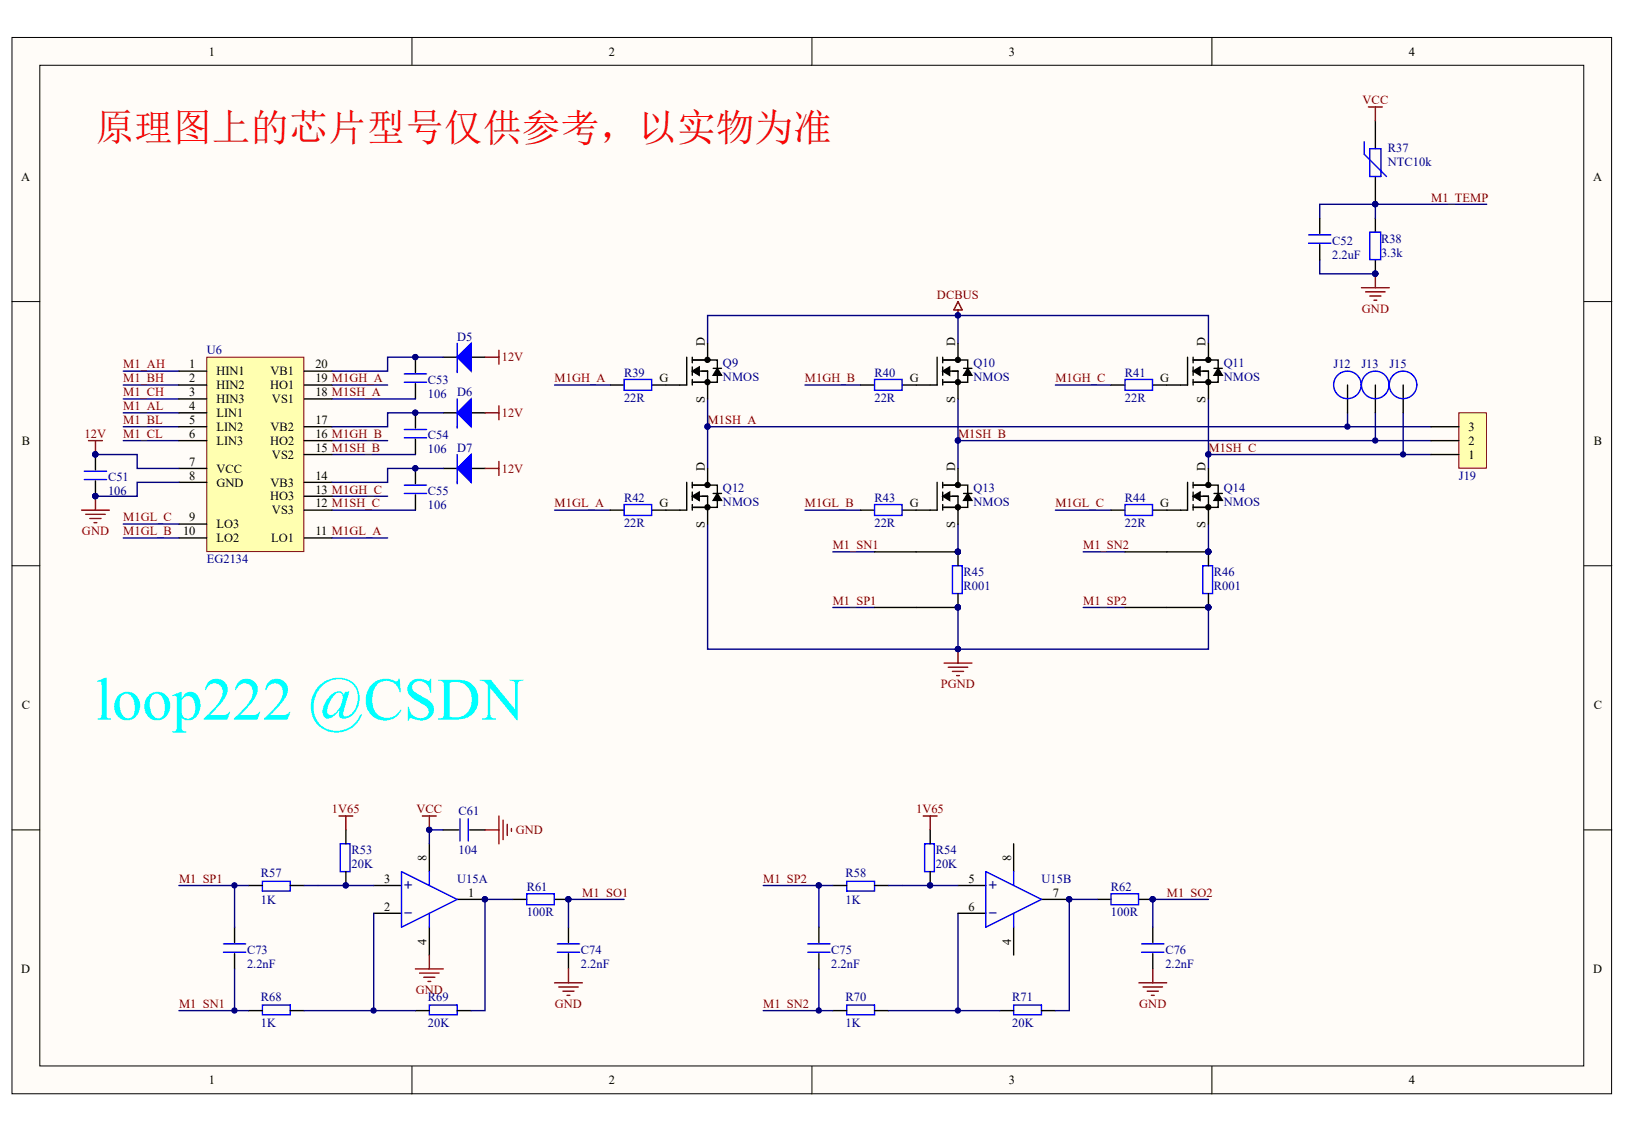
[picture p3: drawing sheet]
<svg xmlns="http://www.w3.org/2000/svg" width="287mm" height="200mm" viewBox="0 0 287 200" stroke-linecap="round" stroke-linejoin="round" font-family="sans-serif">
<defs><g id="words">
<text font-size="10.6" fill="#0ff" x="16.8" y="126.9">loop222 @CSDN</text>
<text font-size="6.8" fill="#f00" x="16.8" y="24.9">原理图上的芯片型号仅供参考，以实物为准</text>
<g font-size="3" fill="#000080">
<text x="71.3" y="157.2">+</text>
<text x="174.4" y="157.2">+</text>
<text x="71.3" y="162.1">-</text>
<text x="174.4" y="162.1">-</text>
</g>
<g font-size="2.2">
<text x="36.8" y="9.8">1</text>
<text x="107.4" y="9.8">2</text>
<text x="178" y="9.8">3</text>
<text x="248.5" y="9.8">4</text>
<text x="3.8" y="31.9">A</text>
<text x="281" y="31.9">A</text>
<text x="33.4" y="65">1</text>
<text x="55.6" y="65">20</text>
<text x="124.3" y="61" transform="rotate(-90 124.3 61)">D</text>
<text x="168.5" y="61" transform="rotate(-90 168.5 61)">D</text>
<text x="212.7" y="61" transform="rotate(-90 212.7 61)">D</text>
<text x="33.4" y="67.4">2</text>
<text x="33.4" y="69.9">3</text>
<text x="38.2" y="66.2">HIN1</text>
<text x="38.2" y="68.6">HIN2</text>
<text x="38.2" y="71.1">HIN3</text>
<text x="47.6" y="68.6">HO1</text>
<text x="47.7" y="66.2">VB1</text>
<text x="48" y="71.1">VS1</text>
<text x="55.6" y="69.9">18 M1SH_A</text>
<text x="55.6" y="67.4">19 M1GH_A</text>
<text x="116.3" y="67.4">G</text>
<text x="124.3" y="71.1" transform="rotate(-90 124.3 71.1)">S</text>
<text x="160.5" y="67.4">G</text>
<text x="168.5" y="71.1" transform="rotate(-90 168.5 71.1)">S</text>
<text x="204.7" y="67.4">G</text>
<text x="212.7" y="71.1" transform="rotate(-90 212.7 71.1)">S</text>
<text x="33.4" y="72.4">4</text>
<text x="33.4" y="74.8">5</text>
<text x="33.4" y="77.3">6</text>
<text x="38.2" y="73.6">LIN1</text>
<text x="38.2" y="76">LIN2</text>
<text x="47.7" y="76">VB2</text>
<text x="55.6" y="77.3">16 M1GH_B</text>
<text x="55.6" y="74.8">17</text>
<text x="259" y="76">3</text>
<text x="3.8" y="78.5">B</text>
<text x="33.4" y="82.2">7</text>
<text x="38.2" y="78.5">LIN3</text>
<text x="38.2" y="83.4">VCC</text>
<text x="47.6" y="78.5">HO2</text>
<text x="48" y="80.9">VS2</text>
<text x="55.6" y="79.7">15 M1SH_B</text>
<text x="124.3" y="83.1" transform="rotate(-90 124.3 83.1)">D</text>
<text x="168.5" y="83.1" transform="rotate(-90 168.5 83.1)">D</text>
<text x="212.7" y="83.1" transform="rotate(-90 212.7 83.1)">D</text>
<text x="259" y="80.9">1</text>
<text x="259" y="78.5">2</text>
<text x="281.1" y="78.5">B</text>
<text x="33.4" y="84.6">8</text>
<text x="38.2" y="85.8">GND</text>
<text x="47.6" y="88.3">HO3</text>
<text x="47.7" y="85.8">VB3</text>
<text x="55.6" y="89.5">12 M1SH_C</text>
<text x="55.6" y="87.1">13 M1GH_C</text>
<text x="55.6" y="84.6">14</text>
<text x="116.3" y="89.5">G</text>
<text x="160.5" y="89.5">G</text>
<text x="204.7" y="89.5">G</text>
<text x="32.3" y="94.4">10</text>
<text x="33.4" y="92">9</text>
<text x="38.2" y="93.2">LO3</text>
<text x="38.2" y="95.6">LO2</text>
<text x="47.8" y="95.6">LO1</text>
<text x="48" y="90.7">VS3</text>
<text x="55.6" y="94.4">11 M1GL_A</text>
<text x="124.3" y="93.2" transform="rotate(-90 124.3 93.2)">S</text>
<text x="168.5" y="93.2" transform="rotate(-90 168.5 93.2)">S</text>
<text x="212.7" y="93.2" transform="rotate(-90 212.7 93.2)">S</text>
<text x="3.8" y="125.1">C</text>
<text x="281.1" y="125.1">C</text>
<text x="67.8" y="155.7">3</text>
<text x="75.2" y="151.8" transform="rotate(-90 75.2 151.8)">8</text>
<text x="170.8" y="155.7">5</text>
<text x="178.3" y="151.8" transform="rotate(-90 178.3 151.8)">8</text>
<text x="67.8" y="160.6">2</text>
<text x="82.6" y="158.2">1</text>
<text x="170.8" y="160.6">6</text>
<text x="185.7" y="158.2">7</text>
<text x="75.2" y="166.6" transform="rotate(-90 75.2 166.6)">4</text>
<text x="178.3" y="166.6" transform="rotate(-90 178.3 166.6)">4</text>
<text x="3.8" y="171.6">D</text>
<text x="281" y="171.6">D</text>
<text x="36.8" y="191.3">1</text>
<text x="107.4" y="191.3">2</text>
<text x="178" y="191.3">3</text>
<text x="248.5" y="191.3">4</text>
</g>
<g font-size="2.2" fill="#800000">
<text x="240.3" y="18.4">VCC</text>
<text x="252.4" y="35.6">M1_TEMP</text>
<text x="165.3" y="52.7">DCBUS</text>
<text x="240.2" y="55.2">GND</text>
<text x="21.7" y="65">M1_AH</text>
<text x="88.5" y="63.7">12V</text>
<text x="21.7" y="67.4">M1_BH</text>
<text x="21.7" y="69.9">M1_CH</text>
<text x="97.8" y="67.4">M1GH_A</text>
<text x="142" y="67.4">M1GH_B</text>
<text x="186.2" y="67.4">M1GH_C</text>
<text x="14.9" y="77.3">12V</text>
<text x="21.7" y="72.4">M1_AL</text>
<text x="21.7" y="74.8">M1_BL</text>
<text x="21.7" y="77.3">M1_CL</text>
<text x="88.5" y="73.6">12V</text>
<text x="124.8" y="74.8">M1SH_A</text>
<text x="169" y="77.3">M1SH_B</text>
<text x="88.5" y="83.4">12V</text>
<text x="213.2" y="79.7">M1SH_C</text>
<text x="97.8" y="89.5">M1GL_A</text>
<text x="142" y="89.5">M1GL_B</text>
<text x="186.2" y="89.5">M1GL_C</text>
<text x="14.5" y="94.4">GND</text>
<text x="21.7" y="94.4">M1GL_B</text>
<text x="21.7" y="92">M1GL_C</text>
<text x="146.9" y="96.9">M1_SN1</text>
<text x="191.1" y="96.9">M1_SN2</text>
<text x="146.9" y="106.7">M1_SP1</text>
<text x="191.1" y="106.7">M1_SP2</text>
<text x="165.9" y="121.4">PGND</text>
<text x="58.5" y="143.4">1V65</text>
<text x="73.5" y="143.4">VCC</text>
<text x="161.6" y="143.4">1V65</text>
<text x="91" y="147.1">GND</text>
<text x="31.6" y="155.7">M1_SP1</text>
<text x="134.6" y="155.7">M1_SP2</text>
<text x="102.7" y="158.2">M1_SO1</text>
<text x="205.8" y="158.2">M1_SO2</text>
<text x="31.6" y="177.8">M1_SN1</text>
<text x="73.3" y="175.3">GND</text>
<text x="97.9" y="177.8">GND</text>
<text x="134.6" y="177.8">M1_SN2</text>
<text x="200.9" y="177.8">GND</text>
</g>
<g font-size="2.2" fill="#000080">
<text x="244.8" y="26.7">R37</text>
<text x="244.8" y="29.2">NTC10k</text>
<text x="235" y="43.2">C52</text>
<text x="235" y="45.6">2.2uF</text>
<text x="243.6" y="42.9">R38</text>
<text x="243.6" y="45.4">3.3k</text>
<text x="36.5" y="62.5">U6</text>
<text x="80.6" y="60.1">D5</text>
<text x="127.5" y="64.8">Q9</text>
<text x="171.7" y="64.8">Q10</text>
<text x="215.9" y="64.8">Q11</text>
<text x="235.2" y="65">J12</text>
<text x="240.1" y="65">J13</text>
<text x="245.1" y="65">J15</text>
<text x="75.5" y="67.7">C53</text>
<text x="75.5" y="70.1">106</text>
<text x="80.6" y="69.9">D6</text>
<text x="110.1" y="66.4">R39</text>
<text x="110.1" y="70.9">22R</text>
<text x="127.5" y="67.2">NMOS</text>
<text x="154.2" y="66.4">R40</text>
<text x="154.2" y="70.9">22R</text>
<text x="171.7" y="67.2">NMOS</text>
<text x="198.4" y="66.4">R41</text>
<text x="198.4" y="70.9">22R</text>
<text x="215.9" y="67.2">NMOS</text>
<text x="75.5" y="77.5">C54</text>
<text x="75.5" y="80">106</text>
<text x="80.6" y="79.7">D7</text>
<text x="19.1" y="84.9">C51</text>
<text x="19.1" y="87.3">106</text>
<text x="75.5" y="87.3">C55</text>
<text x="75.5" y="89.8">106</text>
<text x="110.1" y="88.5">R42</text>
<text x="127.5" y="86.8">Q12</text>
<text x="127.5" y="89.3">NMOS</text>
<text x="154.2" y="88.5">R43</text>
<text x="171.7" y="86.8">Q13</text>
<text x="171.7" y="89.3">NMOS</text>
<text x="198.4" y="88.5">R44</text>
<text x="215.9" y="86.8">Q14</text>
<text x="215.9" y="89.3">NMOS</text>
<text x="257.3" y="84.6">J19</text>
<text x="110.1" y="92.9">22R</text>
<text x="154.2" y="92.9">22R</text>
<text x="198.4" y="92.9">22R</text>
<text x="36.5" y="99.3">EG2134</text>
<text x="170" y="101.5">R45</text>
<text x="214.1" y="101.5">R46</text>
<text x="170" y="104">R001</text>
<text x="214.1" y="104">R001</text>
<text x="80.9" y="143.7">C61</text>
<text x="46" y="154.7">R57</text>
<text x="62" y="150.6">R53</text>
<text x="62" y="153">20K</text>
<text x="80.6" y="155.7">U15A</text>
<text x="80.9" y="150.6">104</text>
<text x="149.1" y="154.7">R58</text>
<text x="165.1" y="150.6">R54</text>
<text x="165.1" y="153">20K</text>
<text x="183.7" y="155.7">U15B</text>
<text x="46" y="159.4">1K</text>
<text x="92.9" y="157.2">R61</text>
<text x="92.9" y="161.6">100R</text>
<text x="149.1" y="159.4">1K</text>
<text x="196" y="157.2">R62</text>
<text x="196" y="161.6">100R</text>
<text x="43.6" y="168.2">C73</text>
<text x="43.6" y="170.7">2.2nF</text>
<text x="102.5" y="168.2">C74</text>
<text x="102.5" y="170.7">2.2nF</text>
<text x="146.6" y="168.2">C75</text>
<text x="146.6" y="170.7">2.2nF</text>
<text x="205.6" y="168.2">C76</text>
<text x="205.6" y="170.7">2.2nF</text>
<text x="46" y="176.5">R68</text>
<text x="75.5" y="176.5">R69</text>
<text x="149.1" y="176.5">R70</text>
<text x="178.5" y="176.5">R71</text>
<text x="46" y="181.2">1K</text>
<text x="75.5" y="181.2">20K</text>
<text x="149.1" y="181.2">1K</text>
<text x="178.5" y="181.2">20K</text>
</g>
</g></defs>
<g fill="#fffcf8" stroke="#000" stroke-width=".18">
<path d="M2.1 6.6h282.2v186.3h-282.2z"/>
<path d="M7 11.5h272.4v176.5h-272.4z"/>
</g>
<path d="M72.7 6.6v4.9M143.2 6.6v4.9M213.8 6.6v4.9M2.1 53.2h4.9M279.4 53.2h4.9M2.1 99.8h4.9M279.4 99.8h4.9M2.1 146.4h4.9M279.4 146.4h4.9M72.7 188.1v4.9M143.2 188.1v4.9M213.8 188.1v4.9" fill="none" stroke="#000" stroke-width=".18"/>
<g fill="none" stroke="#000080" stroke-width=".25">
<path d="M242.6 36v2.5M262.2 36h-29.4v2.5M232.8 45.8v2.5h9.8M21.7 67.9h9.9M21.7 65.5h9.9M21.7 72.8h9.9M21.7 70.4h9.9M21.7 77.7h9.9M21.7 75.3h9.9M58.6 67.9h9.8M58.6 70.4h14.7M58.6 77.7h9.8"/>
<path d="M58.6 80.2h14.7M58.6 87.5h9.8M58.6 90h14.7M31.6 156.2h12.2M53.6 156.2h2.5M78.2 146.4h-2.5v2.4M90.5 158.6h-5v19.7h-2.4M110.1 158.6h-9.8v5M134.6 156.2h9.8M146.9 156.2h-2.5v7.4M156.7 156.2h2.5M193.5 158.6h-4.9v19.7h-2.4"/>
<path d="M213.2 158.6h-9.9v5M31.6 178.3h12.2M41.4 170.9v7.4M53.6 178.3h19.7M65.9 161.1v17.2M134.6 178.3h12.3M144.4 170.9v7.4M156.7 178.3h19.6M169 161.1v17.2"/>
</g>
<g fill="#000080" stroke="#000080" stroke-width=".18">
<circle cx="242.6" cy="48.3" r=".47"/>
<circle cx="242.6" cy="36" r=".47"/>
<circle cx="100.2" cy="158.6" r=".47"/>
<circle cx="203.3" cy="158.6" r=".47"/>
<circle cx="164" cy="156.2" r=".47"/>
<circle cx="61" cy="156.2" r=".47"/>
<circle cx="169" cy="178.2" r=".47"/>
<circle cx="85.5" cy="158.6" r=".47"/>
<circle cx="65.9" cy="178.2" r=".47"/>
<circle cx="188.6" cy="158.6" r=".47"/>
<circle cx="75.7" cy="146.4" r=".47"/>
<circle cx="41.4" cy="178.2" r=".47"/>
<circle cx="144.4" cy="156.2" r=".47"/>
<circle cx="144.4" cy="178.2" r=".47"/>
<circle cx="16.8" cy="80.2" r=".47"/>
<circle cx="16.8" cy="87.5" r=".47"/>
<circle cx="73.3" cy="63" r=".47"/>
<circle cx="73.3" cy="72.8" r=".47"/>
<circle cx="73.3" cy="82.6" r=".47"/>
</g>
<g fill="none" stroke="#00f" stroke-width=".25">
<path d="M240.6 25v2.2l4 3.9M241.6 26.2h2v4.9h-2zM230.8 42.9h3.9M230.8 41.4h3.9M241.6 40.9h1.9v4.9h-1.9zM71.3 67.4h3.9M71.3 66h3.9M71.3 77.2h3.9M71.3 75.8h3.9M80.6 60.6v5.1M80.6 70.4v5.1M80.6 63h2.5"/>
<path d="M80.6 72.8h2.5M14.9 83.1h3.9M14.9 84.6h3.9M71.3 87h3.9M71.3 85.6h3.9M80.6 80.2v5.1M80.6 82.6h2.5M46.3 155.5h4.9v1.7h-4.9zM60 148.8h1.7v4.9h-1.7zM70.8 153.7l9.8 4.9-9.8 5zM75.7 153.7v2.5M81.1 144.4v3.9"/>
<path d="M82.6 144.4v3.9M92.9 157.7h4.9v1.9h-4.9zM149.3 155.5h5v1.7h-5zM163.1 148.8h1.7v4.9h-1.7zM173.9 153.7l9.8 4.9-9.8 5zM178.8 153.7v2.5M196 157.7h4.8v1.9h-4.8zM39.4 166.5h3.9M39.4 168h3.9M46.3 177.3h4.9v1.7h-4.9zM75.7 177.3h4.9v1.7h-4.9zM75.7 161.1v2.5"/>
<path d="M98.3 166.5h3.9M98.3 168h3.9M142.5 166.5h3.9M142.5 168h3.9M149.3 177.3h5v1.7h-5zM178.8 177.3h4.9v1.7h-4.9zM178.8 161.1v2.5M201.4 166.5h3.9M201.4 168h3.9"/>
</g>
<g fill="none" stroke="#000" stroke-width=".25">
<path d="M232.8 38.5v2.7M242.6 21.3v4.9M242.6 31.1v4.9M242.6 38.5v2.4M232.8 43.1v2.7M242.6 45.8v2.5M73.3 63v2.7M73.3 67.7v2.7M73.3 72.8v2.7M73.3 77.5v2.7M78.2 63h2.4M78.2 72.8h2.4"/>
<path d="M83.1 63h2.4M83.1 72.8h2.4M16.8 80.2v2.7M16.8 84.8v2.7M73.3 82.6v2.7M73.3 87.3v2.7M78.2 82.6h2.4M83.1 82.6h2.4M43.8 156.2h2.5M51.2 156.2h2.4M61 146.4v2.4M61 153.7v2.5"/>
<path d="M65.9 156.2h4.9M75.7 148.8v4.9M78.2 146.4h2.7M80.6 158.6h4.9M82.8 146.4h2.7M90.5 158.6h2.4M97.8 158.6h2.5M146.9 156.2h2.4M154.3 156.2h2.4M164.1 146.4v2.4M164.1 153.7v2.5M169 156.2h4.9"/>
<path d="M178.8 148.8v4.9M183.7 158.6h4.9M193.5 158.6h2.5M200.9 158.6h2.4M41.4 163.6v2.6M41.4 168.2v2.7M43.8 178.3h2.5M51.2 178.3h2.4M65.9 161.1h4.9M73.3 178.3h2.4M75.7 163.6v4.9M80.6 178.3h2.5"/>
<path d="M100.3 163.6v2.6M100.3 168.2v2.7M144.4 163.6v2.6M144.4 168.2v2.7M146.9 178.3h2.4M154.3 178.3h2.4M169 161.1h4.9M176.3 178.3h2.5M178.8 163.6v4.9M183.7 178.3h2.5M203.3 163.6v2.6M203.3 168.2v2.7"/>
</g>
<path d="M85.5 63h2.5M85.5 72.8h2.5M88 61.8v2.4M88 71.6v2.4M85.5 82.6h2.5M88 81.4v2.5M59.8 143.9h2.4M61 143.9v2.5M162.8 143.9h2.5M164.1 143.9v2.5" fill="none" stroke="#800000" stroke-width=".25"/>
<g fill="#00f" stroke="#00f" stroke-width=".25">
<path d="M80.6 63l2.5-2.4v4.9z"/>
<path d="M80.6 72.8l2.5-2.4v4.9z"/>
<path d="M80.6 82.6l2.5-2.4v4.9z"/>
</g>
<path d="M36.5 63h17.1v34.3h-17.1z" fill="#ffffb0" stroke="#800000" stroke-width=".18"/>
<g fill="none" stroke="#000" stroke-width=".25">
<path d="M31.6 65.5h4.9M31.6 67.9h4.9M31.6 70.4h4.9M31.6 72.8h4.9M31.6 75.3h4.9M31.6 77.7h4.9M53.6 65.5h5M53.6 67.9h5M53.6 70.4h5M53.6 75.3h5M53.6 77.7h5M107.6 67.9h2.5"/>
<path d="M115 67.9h2.4M151.8 67.9h2.5M159.2 67.9h2.4M196 67.9h2.4M203.3 67.9h2.5M237.7 67.9v4.9M242.6 67.9v4.9M247.5 67.9v4.9M31.6 82.6h4.9M31.6 85.1h4.9M31.6 92.4h4.9M31.6 94.9h4.9"/>
<path d="M53.6 85.1h5M53.6 94.9h5M53.6 90h5M53.6 87.5h5M53.6 80.2h5M107.6 90h2.5M115 90h2.4M151.8 90h2.5M159.2 90h2.4M169 97.3v2.5M196 90h2.4M203.3 90h2.5"/>
<path d="M213.2 97.3v2.5M169 104.7v2.4M213.2 104.7v2.4"/>
</g>
<g fill="none" stroke="#800000" stroke-width=".25">
<path d="M241.4 18.9h2.4M242.6 18.9v2.4M169 53.2l.7 1.5h-1.5zM169 54.7v1M240.1 50.7h5M240.9 51.5h3.4M241.6 52.2h2M242.4 53h.4M242.6 48.3v2.4M15.6 77.7h2.5M16.8 77.7v2.5M14.4 90h4.9"/>
<path d="M15.1 90.7h3.5M15.9 91.5h1.9M16.6 92.2h.5M16.8 87.5v2.5M166.5 117h4.9M167.3 117.7h3.4M168 118.4h2M168.7 119.2h.5M169 114.5v2.5M74.5 143.9h2.5M75.7 143.9v2.5M85.5 146.4h2.5"/>
<path d="M88 143.9v4.9M88.7 144.7v3.4M89.5 145.4v2M90.2 146.1v.5M73.3 170.9h4.9M74 171.6h3.4M74.8 172.4h1.9M75.5 173.1h.5M75.7 168.5v2.4M97.8 173.4h4.9M98.6 174.1h3.4M99.3 174.8h2"/>
<path d="M100 175.6h.5M100.3 170.9v2.5M200.9 173.4h4.9M201.6 174.1h3.5M202.4 174.8h1.9M203.1 175.6h.5M203.3 170.9v2.5"/>
</g>
<g fill="#000080" stroke="#000080" stroke-width=".18">
<circle cx="16.8" cy="80.2" r=".47"/>
<circle cx="16.8" cy="87.5" r=".47"/>
<circle cx="242.6" cy="48.3" r=".47"/>
<circle cx="75.7" cy="146.4" r=".47"/>
<circle cx="41.4" cy="156.2" r=".47"/>
<circle cx="124.8" cy="75.2" r=".47"/>
<circle cx="169" cy="77.7" r=".47"/>
<circle cx="213.1" cy="80.2" r=".47"/>
<circle cx="169" cy="55.6" r=".47"/>
<circle cx="237.7" cy="75.2" r=".47"/>
<circle cx="242.6" cy="77.7" r=".47"/>
<circle cx="247.5" cy="80.2" r=".47"/>
<circle cx="169" cy="114.5" r=".47"/>
<circle cx="169" cy="97.3" r=".47"/>
<circle cx="213.1" cy="97.3" r=".47"/>
<circle cx="213.1" cy="107.1" r=".47"/>
<circle cx="169" cy="107.1" r=".47"/>
</g>
<g fill="none" stroke="#000080" stroke-width=".25">
<path d="M169 55.7v4.9M78.2 72.8h-9.8v2.5h-9.8M78.2 63h-9.8v2.5h-9.8M97.8 67.9h9.8M124.8 60.6v-4.9h88.4v4.9M124.8 70.4v12.2M124.8 75.3h127.6M142 67.9h9.8M169 70.4v12.2M169 77.7h83.4M186.2 67.9h9.8M213.2 70.4v12.2"/>
<path d="M237.7 72.8v2.5M242.6 72.8v4.9M247.5 72.8v7.4M16.8 80.2h7.4v2.4h7.4M21.7 94.9h9.9M21.7 92.4h9.9M31.6 85.1h-7.4v2.4h-7.4M58.6 94.9h9.8M78.2 82.6h-9.8v2.5h-9.8M97.8 90h9.8M124.8 92.4v22.1h44.2v-7.4M142 90h9.8"/>
<path d="M146.9 97.3h7.4M169 92.4v4.9M186.2 90h9.8M191.1 97.3h7.3M213.2 92.4v4.9M213.2 80.2h39.2M146.9 107.1h7.4M191.1 107.1h7.3M213.2 107.1v7.4h-44.2M41.4 156.2v7.4M56.1 156.2h9.8M159.2 156.2h9.8"/>
</g>
<g fill="none" stroke="#00f" stroke-width=".25">
<path d="M110.1 66.9h4.8v1.9h-4.8zM154.3 66.9h4.8v1.9h-4.8zM198.4 66.9h4.9v1.9h-4.9zM110.1 89h4.8v1.9h-4.8zM154.3 89h4.8v1.9h-4.8zM168 99.8h1.7v4.9h-1.7zM198.4 89h4.9v1.9h-4.9zM212.2 99.8h1.7v4.9h-1.7z"/>
<circle cx="237.7" cy="67.9" r="2.43"/>
<circle cx="242.6" cy="67.9" r="2.43"/>
<circle cx="247.5" cy="67.9" r="2.43"/>
</g>
<path d="M257.3 72.8h4.9v9.8h-4.9z" fill="#ffffb0" stroke="#800000" stroke-width=".18"/>
<g fill="none" stroke="#000" stroke-width=".25">
<path d="M121.1 63v4.9h-3.7M122.1 63.5h2.7M122.1 63v1M122.1 64.7v1.5M122.1 66.9v1M123.3 65.5h1.5v4.9M124.8 63.5h1.7v1.5M124.8 60.6v2.9M125.8 65h1.5M126.5 66.2v1.2h-4.4M165.3 63v4.9h-3.7M166.3 63.5h2.7"/>
<path d="M166.3 63v1M166.3 64.7v1.5M166.3 66.9v1M167.5 65.5h1.5v4.9M169 63.5h1.7v1.5M169 60.6v2.9M170 65h1.4M170.7 66.2v1.2h-4.4M209.5 63v4.9h-3.7M210.5 63.5h2.7M210.5 63v1M210.5 64.7v1.5"/>
<path d="M210.5 66.9v1M211.7 65.5h1.5v4.9M213.2 63.5h1.7v1.5M213.2 60.6v2.9M214.1 65h1.5M214.9 66.2v1.2h-4.4M252.4 77.7h4.9M252.4 75.3h4.9M121.1 85.1v4.9h-3.7M122.1 85.1v1M122.1 86.8v1.5M122.1 89v1"/>
<path d="M122.1 85.6h2.7M123.3 87.5h1.5v4.9M124.8 85.6h1.7v1.4M124.8 82.6v3M125.8 87h1.5M126.5 88.3v1.2h-4.4M154.3 97.3h14.7M165.3 85.1v4.9h-3.7M166.3 85.1v1M166.3 86.8v1.5M166.3 89v1M166.3 85.6h2.7"/>
<path d="M167.5 87.5h1.5v4.9M169 85.6h1.7v1.4M169 82.6v3M170 87h1.4M170.7 88.3v1.2h-4.4M198.4 97.3h14.8M209.5 85.1v4.9h-3.7M210.5 85.1v1M210.5 86.8v1.5M210.5 89v1M210.5 85.6h2.7M211.7 87.5h1.5v4.9"/>
<path d="M213.2 85.6h1.7v1.4M213.2 82.6v3M214.1 87h1.5M214.9 88.3v1.2h-4.4M252.4 80.2h4.9M154.3 107.1h14.7M198.4 107.1h14.8"/>
</g>
<g fill="#000080" stroke="#000080" stroke-width=".18">
<circle cx="169" cy="97.3" r=".47"/>
<circle cx="213.1" cy="97.3" r=".47"/>
<circle cx="169" cy="107.1" r=".47"/>
<circle cx="213.1" cy="107.1" r=".47"/>
</g>
<path d="M122.1 65.5l1.2-.8v1.5zM126.5 65l.8 1.2h-1.5zM166.3 65.5l1.2-.8v1.5zM170.7 65l.7 1.2h-1.4zM210.5 65.5l1.2-.8v1.5zM214.9 65l.7 1.2h-1.5zM122.1 87.5l1.2-.7v1.5zM126.5 87l.8 1.3h-1.5zM166.3 87.5l1.2-.7v1.5zM170.7 87l.7 1.3h-1.4zM210.5 87.5l1.2-.7v1.5zM214.9 87l.7 1.3h-1.5z" fill="#000" stroke="#000" stroke-width=".25"/>
<g fill="#000" stroke="#000" stroke-width=".18">
<circle cx="124.8" cy="63.5" r=".47"/>
<circle cx="124.8" cy="67.4" r=".47"/>
<circle cx="169" cy="63.5" r=".47"/>
<circle cx="169" cy="67.4" r=".47"/>
<circle cx="213.1" cy="63.5" r=".47"/>
<circle cx="213.1" cy="67.4" r=".47"/>
<circle cx="124.8" cy="85.5" r=".47"/>
<circle cx="124.8" cy="89.5" r=".47"/>
<circle cx="169" cy="85.5" r=".47"/>
<circle cx="169" cy="89.5" r=".47"/>
<circle cx="213.1" cy="85.5" r=".47"/>
<circle cx="213.1" cy="89.5" r=".47"/>
</g>
<use href="#words"/>
</svg>
